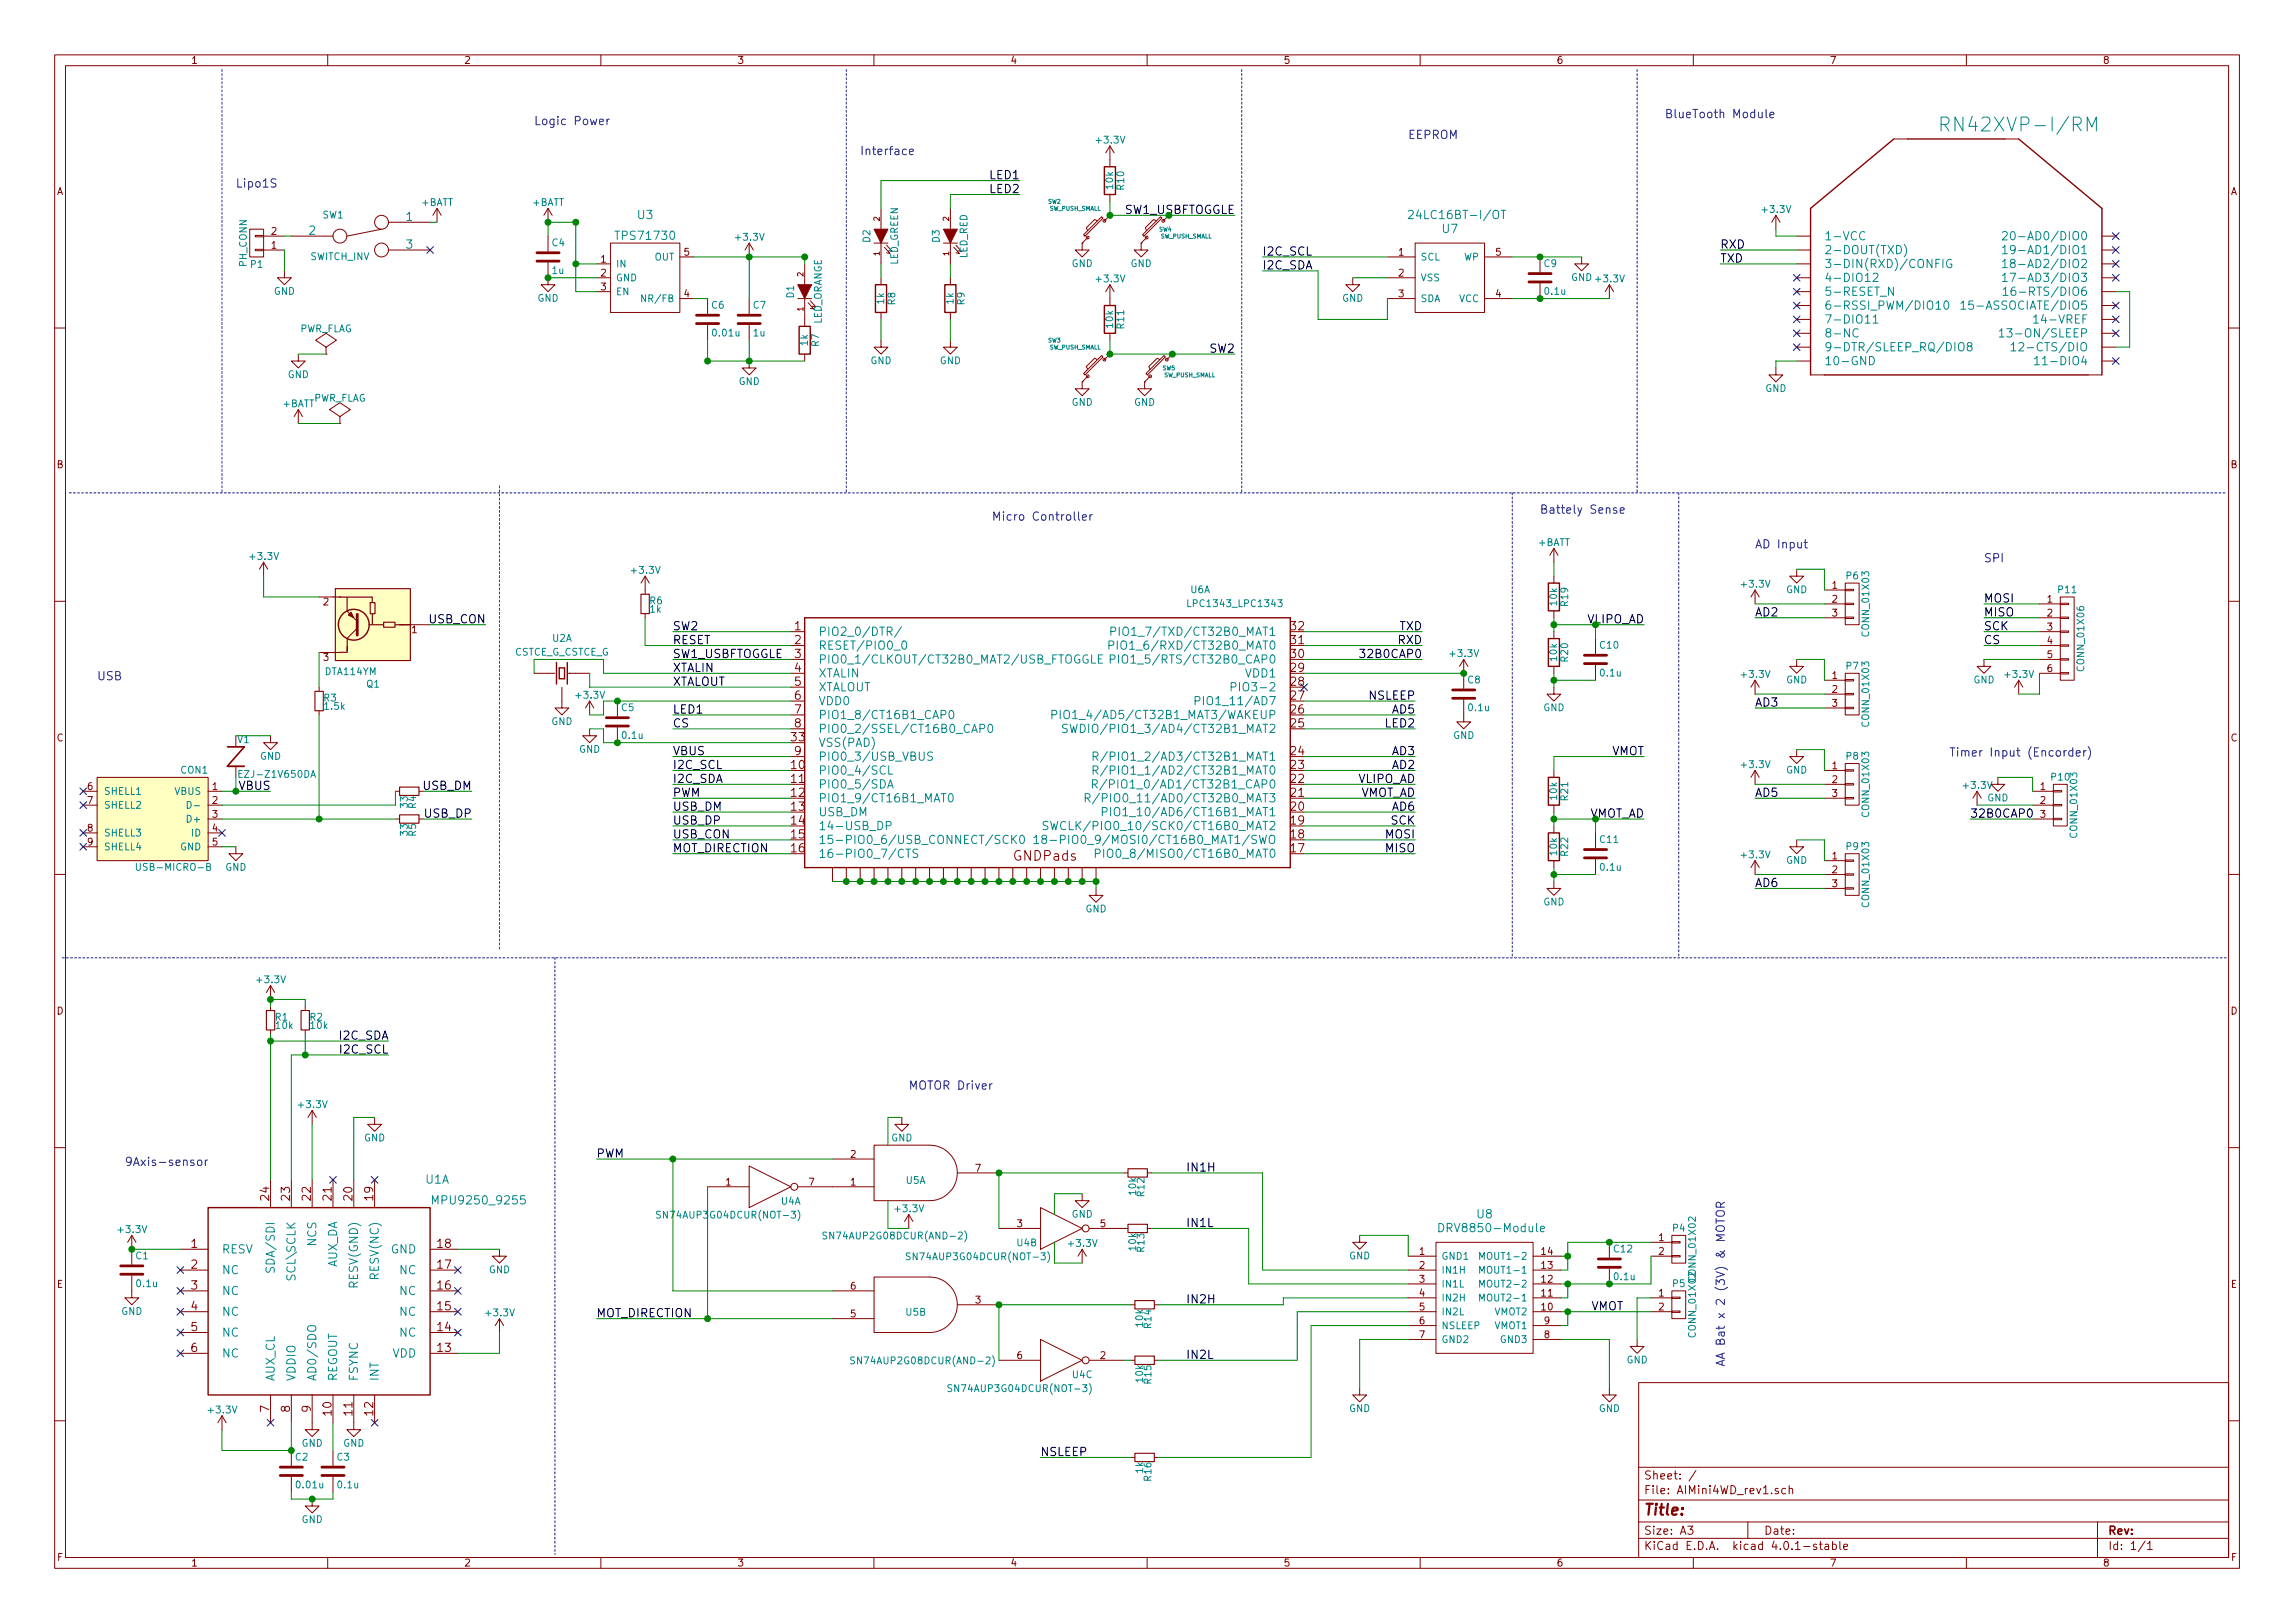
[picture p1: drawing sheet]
<svg xmlns="http://www.w3.org/2000/svg" width="420mm" height="297mm" viewBox="0 0 420 297" stroke-linecap="round" stroke-linejoin="round" font-family="sans-serif">
<defs><g id="words">
<text font-size="3.5" fill="#008484" x="357.2" y="24.1">RN42XVP-I/RM</text>
<text font-size="2.8" fill="#840000" x="301" y="277.3">Title:</text>
<text font-size="2.5" fill="#840000" x="185.6" y="157.5">GNDPads</text>
<g font-size="2.1" fill="#0000c2">
<text x="97.8" y="22.9">Logic Power</text>
<text x="304.8" y="21.6">BlueTooth Module</text>
<text x="157.5" y="28.4">Interface</text>
<text x="257.8" y="25.4">EEPROM</text>
<text x="43.2" y="34.3">Lipo1S</text>
<text x="181.6" y="95.3">Micro Controller</text>
<text x="281.9" y="94">Battely Sense</text>
<text x="321.3" y="100.4">AD Input</text>
<text x="363.2" y="102.9">SPI</text>
<text x="17.8" y="124.5">USB</text>
<text x="356.9" y="138.5">Timer Input (Encorder)</text>
<text x="166.4" y="199.4">MOTOR Driver</text>
<text x="22.9" y="213.4">9Axis-sensor</text>
<text x="315.8" y="245.6" transform="rotate(-90 315.8 245.6)">AA Bat x 2 (3V) &amp; MOTOR</text>
</g>
<g font-size="2.1">
<text x="181.3" y="32.8">LED1</text>
<text x="181.3" y="35.3">LED2</text>
<text x="231.1" y="46.8">I2C_SCL</text>
<text x="315" y="45.5">RXD</text>
<text x="231.1" y="49.3">I2C_SDA</text>
<text x="315" y="48">TXD</text>
<text x="221.5" y="64.6">SW2</text>
<text x="321.3" y="112.8">AD2</text>
<text x="363.2" y="112.8">MISO</text>
<text x="363.2" y="110.3">MOSI</text>
<text x="78.5" y="114.1">USB_CON</text>
<text x="123.2" y="117.9">RESET</text>
<text x="123.2" y="115.4">SW2</text>
<text x="255.9" y="117.9">RXD</text>
<text x="256.1" y="115.4">TXD</text>
<text x="363.2" y="117.9">CS</text>
<text x="363.2" y="115.4">SCK</text>
<text x="123.2" y="123">XTALIN</text>
<text x="123.2" y="125.5">XTALOUT</text>
<text x="123.2" y="120.4">SW1_USBFTOGGLE</text>
<text x="249.6" y="120.4">32B0CAP0</text>
<text x="123.2" y="130.6">LED1</text>
<text x="250.6" y="128.1">NSLEEP</text>
<text x="254.8" y="130.6">AD5</text>
<text x="321.3" y="129.3">AD3</text>
<text x="123.2" y="133.1">CS</text>
<text x="253.6" y="133.1">LED2</text>
<text x="123.2" y="138.2">VBUS</text>
<text x="123.2" y="140.8">I2C_SCL</text>
<text x="123.2" y="143.3">I2C_SDA</text>
<text x="248.5" y="143.3">VLIPO_AD</text>
<text x="254.8" y="138.2">AD3</text>
<text x="254.8" y="140.8">AD2</text>
<text x="294.9" y="138.2">VMOT</text>
<text x="77.4" y="144.6">USB_DM</text>
<text x="77.7" y="149.6">USB_DP</text>
<text x="123.2" y="148.4">USB_DM</text>
<text x="123.2" y="145.8">PWM</text>
<text x="248.7" y="145.8">VMOT_AD</text>
<text x="254.8" y="148.4">AD6</text>
<text x="321.3" y="145.8">AD5</text>
<text x="360.7" y="149.6">32B0CAP0</text>
<text x="123.2" y="150.9">USB_DP</text>
<text x="123.2" y="153.5">USB_CON</text>
<text x="123.2" y="156">MOT_DIRECTION</text>
<text x="253.6" y="153.5">MOSI</text>
<text x="253.6" y="156">MISO</text>
<text x="254.6" y="150.9">SCK</text>
<text x="321.3" y="162.3">AD6</text>
<text x="62.2" y="190.3">I2C_SDA</text>
<text x="62.4" y="192.8">I2C_SCL</text>
<text x="109.2" y="211.9">PWM</text>
<text x="217.2" y="214.4">IN1H</text>
<text x="217.2" y="224.6">IN1L</text>
<text x="217.2" y="238.5">IN2H</text>
<text x="291.1" y="239.8">VMOT</text>
<text x="109.2" y="241.1">MOT_DIRECTION</text>
<text x="217.2" y="248.7">IN2L</text>
<text x="190.5" y="266.5">NSLEEP</text>
</g>
<g font-size="2.1" fill="#008484">
<text x="74.3" y="40.4">1</text>
<text x="116.8" y="40.1">U3</text>
<text x="259.1" y="40.1">24LC16BT-I/OT</text>
<text x="56.6" y="43">2</text>
<text x="74.3" y="45.5">3</text>
<text x="113.1" y="43.9">TPS71730</text>
<text x="264.1" y="42.6">U7</text>
<text x="334" y="44">1-VCC</text>
<text x="334" y="46.5">2-DOUT(TXD)</text>
<text x="369.4" y="44">20-AD0/DIO0</text>
<text x="369.4" y="46.5">19-AD1/DIO1</text>
<text x="334" y="49.1">3-DIN(RXD)/CONFIG</text>
<text x="334" y="51.6">4-DIO12</text>
<text x="369.4" y="51.6">17-AD3/DIO3</text>
<text x="369.4" y="49.1">18-AD2/DIO2</text>
<text x="334" y="54.1">5-RESET_N</text>
<text x="334" y="56.7">6-RSSI_PWM/DIO10</text>
<text x="334" y="59.2">7-DIO11</text>
<text x="361.3" y="56.7">15-ASSOCIATE/DIO5</text>
<text x="369.4" y="54.1">16-RTS/DIO6</text>
<text x="373.5" y="59.2">14-VREF</text>
<text x="334" y="61.8">8-NC</text>
<text x="334" y="64.3">9-DTR/SLEEP_RQ/DIO8</text>
<text x="368.5" y="61.8">13-ON/SLEEP</text>
<text x="370.6" y="64.3">12-CTS/DIO</text>
<text x="334" y="66.8">10-GND</text>
<text x="374.2" y="66.8">11-DIO4</text>
<text x="149.9" y="116.4">PIO2_0/DTR/</text>
<text x="149.9" y="118.9">RESET/PIO0_0</text>
<text x="206" y="118.9">PIO1_6/RXD/CT32B0_MAT0</text>
<text x="206.2" y="116.4">PIO1_7/TXD/CT32B0_MAT1</text>
<text x="149.9" y="121.4">PIO0_1/CLKOUT/CT32B0_MAT2/USB_FTOGGLE</text>
<text x="149.9" y="124">XTALIN</text>
<text x="206.3" y="121.4">PIO1_5/RTS/CT32B0_CAP0</text>
<text x="228" y="124">VDD1</text>
<text x="149.9" y="126.5">XTALOUT</text>
<text x="149.9" y="129.1">VDD0</text>
<text x="149.9" y="131.6">PIO1_8/CT16B1_CAP0</text>
<text x="196.2" y="131.6">PIO1_4/AD5/CT32B1_MAT3/WAKEUP</text>
<text x="220.5" y="129.1">PIO1_11/AD7</text>
<text x="226.9" y="126.5">PIO3-2</text>
<text x="149.9" y="134.1">PIO0_2/SSEL/CT16B0_CAP0</text>
<text x="149.9" y="136.7">VSS(PAD)</text>
<text x="198.4" y="134.1">SWDIO/PIO1_3/AD4/CT32B1_MAT2</text>
<text x="149.9" y="139.2">PIO0_3/USB_VBUS</text>
<text x="149.9" y="141.8">PIO0_4/SCL</text>
<text x="204.1" y="141.8">R/PIO1_1/AD2/CT32B1_MAT0</text>
<text x="204.1" y="139.2">R/PIO1_2/AD3/CT32B1_MAT1</text>
<text x="149.9" y="144.3">PIO0_5/SDA</text>
<text x="149.9" y="146.8">PIO1_9/CT16B1_MAT0</text>
<text x="149.9" y="149.4">USB_DM</text>
<text x="202.9" y="146.8">R/PIO0_11/AD0/CT32B0_MAT3</text>
<text x="204.2" y="144.3">R/PIO1_0/AD1/CT32B1_CAP0</text>
<text x="205" y="149.4">PIO1_10/AD6/CT16B1_MAT1</text>
<text x="149.9" y="151.9">14-USB_DP</text>
<text x="149.9" y="154.5">15-PIO0_6/USB_CONNECT/SCK0</text>
<text x="195.1" y="154.5">18-PIO0_9/MOSI0/CT16B0_MAT1/SWO</text>
<text x="195.2" y="151.9">SWCLK/PIO0_10/SCK0/CT16B0_MAT2</text>
<text x="149.9" y="157">16-PIO0_7/CTS</text>
<text x="203.8" y="157">PIO0_8/MISO0/CT16B0_MAT0</text>
<text x="77.9" y="216.6">U1A</text>
<text x="80" y="220.4">MPU9250_9255</text>
<text x="264.4" y="225.5">DRV8850-Module</text>
<text x="270.4" y="223">U8</text>
<text x="40.6" y="229.4">RESV</text>
<text x="40.6" y="233.2">NC</text>
<text x="50.3" y="232.2" transform="rotate(-90 50.3 232.2)">SDA/SDI</text>
<text x="57.9" y="228" transform="rotate(-90 57.9 228)">NCS</text>
<text x="61.7" y="232.3" transform="rotate(-90 61.7 232.3)">AUX_DA</text>
<text x="69.3" y="233.8" transform="rotate(-90 69.3 233.8)">RESV(NC)</text>
<text x="71.5" y="229.4">GND</text>
<text x="73.1" y="233.2">NC</text>
<text x="40.6" y="237">NC</text>
<text x="54.1" y="234.2" transform="rotate(-90 54.1 234.2)">SCL\SCLK</text>
<text x="65.5" y="235.5" transform="rotate(-90 65.5 235.5)">RESV(GND)</text>
<text x="73.1" y="237">NC</text>
<text x="40.6" y="240.8">NC</text>
<text x="40.6" y="244.6">NC</text>
<text x="73.1" y="244.6">NC</text>
<text x="73.1" y="240.8">NC</text>
<text x="40.6" y="248.4">NC</text>
<text x="71.7" y="248.4">VDD</text>
<text x="50.3" y="252.8" transform="rotate(-90 50.3 252.8)">AUX_CL</text>
<text x="54.1" y="252.8" transform="rotate(-90 54.1 252.8)">VDDIO</text>
<text x="57.9" y="252.8" transform="rotate(-90 57.9 252.8)">AD0/SDO</text>
<text x="61.7" y="252.8" transform="rotate(-90 61.7 252.8)">REGOUT</text>
<text x="65.5" y="252.8" transform="rotate(-90 65.5 252.8)">FSYNC</text>
<text x="69.3" y="252.8" transform="rotate(-90 69.3 252.8)">INT</text>
</g>
<g font-size="2.1" fill="#008400">
<text x="205.5" y="39.2">SW1_USBFTOGGLE</text>
<text x="290.4" y="114.1">VLIPO_AD</text>
<text x="43.6" y="144.6">VBUS</text>
<text x="290.6" y="149.6">VMOT_AD</text>
</g>
<g font-size="2.1" fill="#840000">
<text x="145.5" y="115.4">1</text>
<text x="145.5" y="117.9">2</text>
<text x="236.3" y="117.9">31</text>
<text x="236.3" y="115.4">32</text>
<text x="145.5" y="120.4">3</text>
<text x="145.5" y="123">4</text>
<text x="145.5" y="125.5">5</text>
<text x="236.3" y="120.4">30</text>
<text x="236.3" y="125.5">28</text>
<text x="236.3" y="123">29</text>
<text x="145.5" y="128.1">6</text>
<text x="145.5" y="130.6">7</text>
<text x="236.3" y="130.6">26</text>
<text x="236.3" y="128.1">27</text>
<text x="144.9" y="135.7">33</text>
<text x="145.5" y="133.1">8</text>
<text x="236.3" y="133.1">25</text>
<text x="144.9" y="140.8">10</text>
<text x="144.9" y="143.3">11</text>
<text x="145.5" y="138.2">9</text>
<text x="236.3" y="143.3">22</text>
<text x="236.3" y="140.8">23</text>
<text x="236.3" y="138.2">24</text>
<text x="144.9" y="145.8">12</text>
<text x="144.9" y="148.4">13</text>
<text x="236.3" y="148.4">20</text>
<text x="236.3" y="145.8">21</text>
<text x="144.9" y="150.9">14</text>
<text x="144.9" y="153.5">15</text>
<text x="144.9" y="156">16</text>
<text x="236.3" y="156">17</text>
<text x="236.3" y="153.5">18</text>
<text x="236.3" y="150.9">19</text>
<text x="49.3" y="219.6" transform="rotate(-90 49.3 219.6)">24</text>
<text x="53.1" y="219.6" transform="rotate(-90 53.1 219.6)">23</text>
<text x="56.9" y="219.6" transform="rotate(-90 56.9 219.6)">22</text>
<text x="60.7" y="219.6" transform="rotate(-90 60.7 219.6)">21</text>
<text x="64.5" y="219.6" transform="rotate(-90 64.5 219.6)">20</text>
<text x="68.3" y="219.6" transform="rotate(-90 68.3 219.6)">19</text>
<text x="35" y="228.4">1</text>
<text x="35" y="232.2">2</text>
<text x="80.1" y="232.2">17</text>
<text x="80.1" y="228.4">18</text>
<text x="35" y="236">3</text>
<text x="35" y="239.8">4</text>
<text x="80.1" y="239.8">15</text>
<text x="80.1" y="236">16</text>
<text x="35" y="243.6">5</text>
<text x="80.1" y="243.6">14</text>
<text x="35" y="247.4">6</text>
<text x="80.1" y="247.4">13</text>
<text x="49.3" y="258.4" transform="rotate(-90 49.3 258.4)">7</text>
<text x="53.1" y="258.4" transform="rotate(-90 53.1 258.4)">8</text>
<text x="56.9" y="258.4" transform="rotate(-90 56.9 258.4)">9</text>
<text x="60.7" y="259" transform="rotate(-90 60.7 259)">10</text>
<text x="64.5" y="259" transform="rotate(-90 64.5 259)">11</text>
<text x="68.3" y="259" transform="rotate(-90 68.3 259)">12</text>
<text x="301" y="273.5">File: AIMini4WD_rev1.sch</text>
<text x="301" y="270.8">Sheet: /</text>
<text x="301" y="280.9">Size: A3</text>
<text x="323" y="280.9">Date:</text>
<text x="386" y="280.9">Rev:</text>
<text x="301" y="283.7">KiCad E.D.A. kicad 4.0.1-stable</text>
<text x="386" y="283.7">Id: 1/1</text>
</g>
<g font-size="1.8" fill="#840000">
<text x="35" y="11.7">1</text>
<text x="85" y="11.7">2</text>
<text x="135" y="11.7">3</text>
<text x="185" y="11.7">4</text>
<text x="235" y="11.7">5</text>
<text x="285" y="11.7">6</text>
<text x="335" y="11.7">7</text>
<text x="385" y="11.7">8</text>
<text x="10.4" y="35.7">A</text>
<text x="408.4" y="35.7">A</text>
<text x="49.7" y="45.5">1</text>
<text x="49.7" y="43">2</text>
<text x="125.2" y="46.8">5</text>
<text x="256.1" y="46.8">1</text>
<text x="273.8" y="46.8">5</text>
<text x="110" y="48">1</text>
<text x="110" y="50.6">2</text>
<text x="110" y="53.1">3</text>
<text x="256.1" y="50.6">2</text>
<text x="125.2" y="54.4">4</text>
<text x="256.1" y="54.4">3</text>
<text x="273.8" y="54.4">4</text>
<text x="10.4" y="85.7">B</text>
<text x="408.4" y="85.7">B</text>
<text x="335.4" y="107.7">1</text>
<text x="59.2" y="110.8">2</text>
<text x="335.4" y="110.3">2</text>
<text x="335.4" y="112.8">3</text>
<text x="374.8" y="110.3">1</text>
<text x="374.8" y="112.8">2</text>
<text x="75.4" y="115.9">1</text>
<text x="374.8" y="115.4">3</text>
<text x="374.8" y="117.9">4</text>
<text x="59.2" y="120.9">3</text>
<text x="335.4" y="124.2">1</text>
<text x="374.8" y="120.4">5</text>
<text x="374.8" y="123">6</text>
<text x="335.4" y="126.8">2</text>
<text x="335.4" y="129.3">3</text>
<text x="10.4" y="135.7">C</text>
<text x="408.4" y="135.7">C</text>
<text x="335.4" y="140.8">1</text>
<text x="335.4" y="143.3">2</text>
<text x="16" y="144.6">6</text>
<text x="16" y="147.1">7</text>
<text x="38.9" y="144.6">1</text>
<text x="38.9" y="147.1">2</text>
<text x="38.9" y="149.6">3</text>
<text x="335.4" y="145.8">3</text>
<text x="373.5" y="144.6">1</text>
<text x="373.5" y="147.1">2</text>
<text x="373.5" y="149.6">3</text>
<text x="16" y="152.2">8</text>
<text x="16" y="154.7">9</text>
<text x="38.9" y="152.2">4</text>
<text x="38.9" y="154.7">5</text>
<text x="335.4" y="157.3">1</text>
<text x="335.4" y="159.8">2</text>
<text x="335.4" y="162.3">3</text>
<text x="10.4" y="185.7">D</text>
<text x="408.4" y="185.7">D</text>
<text x="155.7" y="211.9">2</text>
<text x="178.6" y="214.4">7</text>
<text x="132.9" y="217">1</text>
<text x="148.1" y="217">7</text>
<text x="155.7" y="217">1</text>
<text x="186.2" y="224.6">3</text>
<text x="201.4" y="224.6">5</text>
<text x="303.7" y="227.1">1</text>
<text x="259.9" y="229.7">1</text>
<text x="259.9" y="232.2">2</text>
<text x="282.2" y="232.2">13</text>
<text x="282.2" y="229.7">14</text>
<text x="303.7" y="229.7">2</text>
<text x="10.4" y="235.7">E</text>
<text x="155.7" y="236">6</text>
<text x="178.6" y="238.5">3</text>
<text x="259.9" y="234.7">3</text>
<text x="259.9" y="237.3">4</text>
<text x="259.9" y="239.8">5</text>
<text x="282.2" y="239.8">10</text>
<text x="282.2" y="237.3">11</text>
<text x="282.2" y="234.7">12</text>
<text x="303.7" y="237.3">1</text>
<text x="303.7" y="239.8">2</text>
<text x="408.4" y="235.7">E</text>
<text x="155.7" y="241.1">5</text>
<text x="259.9" y="242.4">6</text>
<text x="259.9" y="244.9">7</text>
<text x="282.7" y="244.9">8</text>
<text x="282.7" y="242.4">9</text>
<text x="186.2" y="248.7">6</text>
<text x="201.4" y="248.7">2</text>
<text x="10.5" y="285.7">F</text>
<text x="35" y="286.7">1</text>
<text x="85" y="286.7">2</text>
<text x="135" y="286.7">3</text>
<text x="185" y="286.7">4</text>
<text x="235" y="286.7">5</text>
<text x="285" y="286.7">6</text>
<text x="335" y="286.7">7</text>
<text x="385" y="286.7">8</text>
<text x="408.5" y="285.7">F</text>
</g>
<g font-size="1.8" fill="#008484">
<text x="200.9" y="26.2">+3.3V</text>
<text x="203.8" y="34.5" transform="rotate(-90 203.8 34.5)">10k</text>
<text x="205.8" y="34.7" transform="rotate(-90 205.8 34.7)">R10</text>
<text x="59.1" y="40">SW1</text>
<text x="77.1" y="37.7">+BATT</text>
<text x="97.5" y="37.7">+BATT</text>
<text x="322.8" y="38.9">+3.3V</text>
<text x="56.8" y="47.6">SWITCH_INV</text>
<text x="101.1" y="45">C4</text>
<text x="119.7" y="47.7">OUT</text>
<text x="134.8" y="44">+3.3V</text>
<text x="159.3" y="44.3" transform="rotate(-90 159.3 44.3)">D2</text>
<text x="172" y="44.3" transform="rotate(-90 172 44.3)">D3</text>
<text x="177.1" y="47.3" transform="rotate(-90 177.1 47.3)">LED_RED</text>
<text x="260.1" y="47.7">SCL</text>
<text x="267.9" y="47.7">WP</text>
<text x="45.2" y="48.8" transform="rotate(-90 45.2 48.8)">PH_CONN</text>
<text x="45.9" y="49">P1</text>
<text x="50.1" y="53.9">GND</text>
<text x="101.1" y="50.1">1u</text>
<text x="112.8" y="48.9">IN</text>
<text x="112.8" y="51.5">GND</text>
<text x="164.4" y="48.6" transform="rotate(-90 164.4 48.6)">LED_GREEN</text>
<text x="196.2" y="48.9">GND</text>
<text x="200.9" y="51.6">+3.3V</text>
<text x="207" y="48.9">GND</text>
<text x="260.1" y="51.5">VSS</text>
<text x="282.7" y="48.9">C9</text>
<text x="282.9" y="53.9">0.1u</text>
<text x="287.6" y="51.4">GND +3.3V</text>
<text x="98.4" y="55.2">GND</text>
<text x="112.8" y="54">EN</text>
<text x="118" y="55.3">NR/FB</text>
<text x="130.3" y="56.5">C6</text>
<text x="137.9" y="56.5">C7</text>
<text x="145.3" y="54.5" transform="rotate(-90 145.3 54.5)">D1</text>
<text x="150.4" y="59.5" transform="rotate(-90 150.4 59.5)">LED_ORANGE</text>
<text x="161.8" y="55.6" transform="rotate(-90 161.8 55.6)">1k</text>
<text x="163.9" y="55.8" transform="rotate(-90 163.9 55.8)">R8</text>
<text x="174.5" y="55.6" transform="rotate(-90 174.5 55.6)">1k</text>
<text x="176.6" y="55.8" transform="rotate(-90 176.6 55.8)">R9</text>
<text x="203.8" y="59.9" transform="rotate(-90 203.8 59.9)">10k</text>
<text x="245.7" y="55.2">GND</text>
<text x="260.1" y="55.3">SDA</text>
<text x="267" y="55.3">VCC</text>
<text x="54.7" y="60.8">PWR_FLAG</text>
<text x="130.6" y="61.6">0.01u</text>
<text x="137.9" y="61.6">1u</text>
<text x="147.9" y="63.2" transform="rotate(-90 147.9 63.2)">1k</text>
<text x="149.9" y="63.4" transform="rotate(-90 149.9 63.4)">R7</text>
<text x="205.8" y="60.1" transform="rotate(-90 205.8 60.1)">R11</text>
<text x="52.7" y="69.2">GND</text>
<text x="135.2" y="70.4">GND</text>
<text x="159.3" y="66.6">GND</text>
<text x="172" y="66.6">GND</text>
<text x="323.2" y="71.7">GND</text>
<text x="51.7" y="74.5">+BATT</text>
<text x="57.3" y="73.5">PWR_FLAG</text>
<text x="196.2" y="74.3">GND</text>
<text x="207.6" y="74.3">GND</text>
<text x="281.6" y="99.9">+BATT</text>
<text x="45.9" y="102.4">+3.3V</text>
<text x="115.8" y="105">+3.3V</text>
<text x="319" y="107.5">+3.3V</text>
<text x="338" y="106">P6</text>
<text x="119" y="110.6">R6</text>
<text x="119" y="112.1">1k</text>
<text x="218" y="108.5">U6A</text>
<text x="218.1" y="111.1">LPC1343_LPC1343</text>
<text x="285" y="110.7" transform="rotate(-90 285 110.7)">10k</text>
<text x="287.1" y="110.9" transform="rotate(-90 287.1 110.9)">R19</text>
<text x="327" y="108.5">GND</text>
<text x="376.9" y="108.5">P11</text>
<text x="94" y="120">CSTCE_G_CSTCE_G</text>
<text x="101.1" y="117.4">U2A</text>
<text x="293" y="118.7">C10</text>
<text x="342.2" y="116.2" transform="rotate(-90 342.2 116.2)">CONN_01X03</text>
<text x="59.6" y="123.5">DTA114YM</text>
<text x="67.1" y="125.8">Q1</text>
<text x="265.6" y="120.2">+3.3V</text>
<text x="268.7" y="125.1">C8</text>
<text x="285" y="120.9" transform="rotate(-90 285 120.9)">10k</text>
<text x="287.1" y="121" transform="rotate(-90 287.1 121)">R20</text>
<text x="293.1" y="123.8">0.1u</text>
<text x="319" y="124">+3.3V</text>
<text x="327" y="125.1">GND</text>
<text x="338" y="122.5">P7</text>
<text x="361.3" y="125.1">GND</text>
<text x="367.2" y="124">+3.3V</text>
<text x="381.6" y="122.5" transform="rotate(-90 381.6 122.5)">CONN_01X06</text>
<text x="59.3" y="128.4">R3</text>
<text x="59.5" y="129.9">1.5k</text>
<text x="105.6" y="127.8">+3.3V</text>
<text x="113.8" y="130.1">C5</text>
<text x="268.9" y="130.1">0.1u</text>
<text x="282.5" y="130.1">GND</text>
<text x="43.5" y="136">V1</text>
<text x="100.9" y="132.7">GND</text>
<text x="106" y="137.8">GND</text>
<text x="114" y="135.2">0.1u</text>
<text x="266" y="135.2">GND</text>
<text x="342.2" y="132.7" transform="rotate(-90 342.2 132.7)">CONN_01X03</text>
<text x="33.1" y="141.6">CON1</text>
<text x="44.4" y="142.3">EZJ-Z1V650DA</text>
<text x="47.6" y="139">GND</text>
<text x="319" y="140.5">+3.3V</text>
<text x="327" y="141.6">GND</text>
<text x="338" y="139">P8</text>
<text x="375.6" y="142.8">P10</text>
<text x="19" y="145.5">SHELL1</text>
<text x="19" y="148">SHELL2</text>
<text x="31.9" y="145.5">VBUS</text>
<text x="74.6" y="147.8" transform="rotate(-90 74.6 147.8)">33</text>
<text x="76.1" y="147.9" transform="rotate(-90 76.1 147.9)">R4</text>
<text x="285" y="146.3" transform="rotate(-90 285 146.3)">10k</text>
<text x="287.1" y="146.4" transform="rotate(-90 287.1 146.4)">R21</text>
<text x="342.2" y="149.2" transform="rotate(-90 342.2 149.2)">CONN_01X03</text>
<text x="359.6" y="144.4">+3.3V</text>
<text x="363.8" y="146.6">GND</text>
<text x="19" y="153.1">SHELL3</text>
<text x="19" y="155.6">SHELL4</text>
<text x="32.9" y="155.6">GND</text>
<text x="34.5" y="150.5">D+</text>
<text x="35.1" y="153.1">ID</text>
<text x="74.6" y="152.8" transform="rotate(-90 74.6 152.8)">33</text>
<text x="76.1" y="153" transform="rotate(-90 76.1 153)">R5</text>
<text x="293" y="154.3">C11</text>
<text x="338" y="155.5">P9</text>
<text x="380.3" y="153" transform="rotate(-90 380.3 153)">CONN_01X03</text>
<text x="25.7" y="159.3">USB-MICRO-B</text>
<text x="41.2" y="159.3">GND</text>
<text x="285" y="156.4" transform="rotate(-90 285 156.4)">10k</text>
<text x="287.1" y="156.6" transform="rotate(-90 287.1 156.6)">R22</text>
<text x="293.1" y="159.3">0.1u</text>
<text x="319" y="157.1">+3.3V</text>
<text x="327" y="158.1">GND</text>
<text x="198.7" y="167">GND</text>
<text x="282.5" y="165.7">GND</text>
<text x="342.2" y="165.7" transform="rotate(-90 342.2 165.7)">CONN_01X03</text>
<text x="47.2" y="179.9">+3.3V</text>
<text x="50.4" y="186.8">R1</text>
<text x="50.5" y="188.3">10k</text>
<text x="56.8" y="186.8">R2</text>
<text x="56.9" y="188.3">10k</text>
<text x="54.8" y="202.8">+3.3V</text>
<text x="66.6" y="208.9">GND</text>
<text x="163.1" y="208.9">GND</text>
<text x="143" y="220.5">U4A</text>
<text x="164" y="221.8">+3.3V</text>
<text x="165.9" y="216.6">U5A</text>
<text x="208" y="218.6" transform="rotate(-90 208 218.6)">10k</text>
<text x="209.5" y="218.9" transform="rotate(-90 209.5 218.9)">R12</text>
<text x="21.8" y="225.6">+3.3V</text>
<text x="121.3" y="223">SN74AUP3G04DCUR(NOT-3)</text>
<text x="151.7" y="226.8">SN74AUP2G08DCUR(AND-2)</text>
<text x="196.2" y="222.8">GND</text>
<text x="306.3" y="225.4">P4</text>
<text x="24.9" y="230.5">C1</text>
<text x="89.5" y="233">GND</text>
<text x="167" y="230.6">SN74AUP3G04DCUR(NOT-3)</text>
<text x="186.2" y="228.1">U4B</text>
<text x="195.8" y="228.2">+3.3V</text>
<text x="208" y="228.8" transform="rotate(-90 208 228.8)">10k</text>
<text x="209.5" y="229.1" transform="rotate(-90 209.5 229.1)">R13</text>
<text x="247" y="230.5">GND</text>
<text x="263.9" y="230.5">GND1</text>
<text x="263.9" y="233.1">IN1H</text>
<text x="271.9" y="233.1">MOUT1-1</text>
<text x="271.9" y="230.5">MOUT1-2</text>
<text x="295.5" y="229.2">C12</text>
<text x="25.1" y="235.5">0.1u</text>
<text x="263.9" y="235.6">IN1L</text>
<text x="263.9" y="238.2">IN2H</text>
<text x="271.9" y="238.2">MOUT2-1</text>
<text x="271.9" y="235.6">MOUT2-2</text>
<text x="295.6" y="234.3">0.1u</text>
<text x="306.3" y="235.5">P5</text>
<text x="310.4" y="234.3" transform="rotate(-90 310.4 234.3)">CONN_01X02</text>
<text x="22.2" y="240.6">GND</text>
<text x="89.1" y="240.9">+3.3V</text>
<text x="165.9" y="240.8">U5B</text>
<text x="209.2" y="242.8" transform="rotate(-90 209.2 242.8)">10k</text>
<text x="210.8" y="243" transform="rotate(-90 210.8 243)">R14</text>
<text x="263.9" y="240.7">IN2L</text>
<text x="263.9" y="243.2">NSLEEP</text>
<text x="263.9" y="245.8">GND2</text>
<text x="273.6" y="243.2">VMOT1</text>
<text x="273.6" y="240.7">VMOT2</text>
<text x="274.8" y="245.8">GND3</text>
<text x="156.8" y="249.7">SN74AUP2G08DCUR(AND-2)</text>
<text x="297.8" y="249.5">GND</text>
<text x="174.6" y="254.7">SN74AUP3G04DCUR(NOT-3)</text>
<text x="196.4" y="252.2">U4C</text>
<text x="209.2" y="252.9" transform="rotate(-90 209.2 252.9)">10k</text>
<text x="210.8" y="253.2" transform="rotate(-90 210.8 253.2)">R15</text>
<text x="38.3" y="258.7">+3.3V</text>
<text x="247" y="258.4">GND</text>
<text x="292.7" y="258.4">GND</text>
<text x="54.1" y="267.3">C2</text>
<text x="55.2" y="264.8">GND</text>
<text x="61.7" y="267.3">C3</text>
<text x="62.8" y="264.8">GND</text>
<text x="209.2" y="269.6" transform="rotate(-90 209.2 269.6)">1k</text>
<text x="54.4" y="272.4">0.01u</text>
<text x="61.9" y="272.4">0.1u</text>
<text x="210.8" y="271" transform="rotate(-90 210.8 271)">R16</text>
<text x="55.2" y="278.7">GND</text>
</g>
<g font-size="1.4" fill="#840000">
<text x="161" y="40.4" transform="rotate(-90 161 40.4)">2</text>
<text x="173.7" y="40.4" transform="rotate(-90 173.7 40.4)">2</text>
<text x="161" y="46.8" transform="rotate(-90 161 46.8)">1</text>
<text x="173.7" y="46.8" transform="rotate(-90 173.7 46.8)">1</text>
<text x="147.1" y="50.6" transform="rotate(-90 147.1 50.6)">2</text>
<text x="147.1" y="56.9" transform="rotate(-90 147.1 56.9)">1</text>
</g>
<g font-size="1.1" fill="#008484">
<text x="191.9" y="37.3">SW2</text>
<text x="192.1" y="38.5">SW_PUSH_SMALL</text>
<text x="212.2" y="42.4">SW4</text>
<text x="212.4" y="43.6">SW_PUSH_SMALL</text>
<text x="191.9" y="62.7">SW3</text>
<text x="192.1" y="63.9">SW_PUSH_SMALL</text>
<text x="212.9" y="67.8">SW5</text>
<text x="213" y="69">SW_PUSH_SMALL</text>
</g>
</g></defs>
<g fill="none" stroke="#840000" stroke-width=".18">
<path d="M10 10h400v277h-400zM12 12h396v273.1h-396zM60 10v2M110 10v2M160 10v2M210 10v2M260 10v2M310 10v2M360 10v2M80 38.1l-.8 1.3M80 38.1v2.6M80 38.1l.8 1.3"/>
<path d="M100.3 38.1l-.7 1.3M100.3 38.1v2.6M100.3 38.1l.8 1.3M161.3 38.1v3.8M174 38.1v3.8M203.2 39.4l-1 1M203.2 39.4h.1M203.2 26.7v3.8M203.2 35.6v1.3M203.2 26.7l-.8 1.3M203.2 26.7l.8 1.3M214 39.4l-1 1"/>
<path d="M325.1 39.4l-.7 1.3M325.1 39.4v2.5M325.1 39.4l.8 1.3M346.7 25.4h2.5M367 25.4h2.6M45.7 41.9h2.6v5.1h-2.6zM46.7 43.1h1.6v.2h-1.6zM46.7 45.6h1.6v.3h-1.6zM48.3 45.8h3.8M48.3 43.2h3.8M52.1 49.6v1.2h1.2l-1.2 1.3-1.3-1.3h1.3M53.3 43.2h7.7"/>
<path d="M69.8 41.9l-6.3 1.3M71.1 45.8h7.6M71.1 40.7h7.6M100.3 48v4.1h1.3l-1.3 1.3-1.2-1.3h1.2M100.3 43.2v2.8M109.2 48.3h2.6M109.2 50.8h2.6M109.2 53.4h2.6M111.8 44.5h12.7v12.7h-12.7zM124.5 54.6h2.5M124.5 47h2.5M129.5 54.6v2.8"/>
<path d="M129.5 59.5v2.8M137.2 44.5v2.5M137.2 54.6v2.8M137.2 59.5v2.8M137.2 44.5l-.8 1.3M137.2 44.5l.7 1.3M146 54.6h2.6M147.3 48.3v3.8M147.3 54.6v5.1M148 55.4l1 1.2-.7-.2M148.3 55l1.1 1.2-.7-.2M160 44.5h2.6"/>
<path d="M161.3 44.5v3.8M161.3 50.8v1.3M161.3 57.2v1.3M161.9 45.2l1 1.2-.6-.1M162.3 44.9l1 1.1-.6-.1M172.7 44.5h2.6M174 44.5v3.8M174 50.8v1.3M174 57.2v1.3M174.6 45.2l1 1.2-.6-.1M175 44.9l1 1.1-.6-.1M198.1 44.5h.1"/>
<path d="M198.1 44.5v1.3h1.3l-1.3 1.2-1.3-1.2h1.3M198.4 43l3.3-3.3 .2 .2-3.3 3.3zM199.1 43.5l-1 1M200.9 40.4l-.5-.2-1.5 1.5 .2 .5M203.2 52.1v3.8M203.2 52.1l-.8 1.3M203.2 52.1l.8 1.3M208.9 44.5h.1M208.9 44.5v1.3h1.3l-1.3 1.2-1.3-1.2h1.3M209.2 43l3.3-3.3 .2 .2-3.3 3.3zM209.9 43.5l-1 1M211.7 40.4l-.5-.2-1.5 1.5 .2 .5"/>
<path d="M247.6 50.8v1.3h1.3l-1.3 1.3-1.2-1.3h1.2M254 50.8h5.1M254 54.6h5.1M254 47h5.1M259.1 44.5h12.7v12.7h-12.7zM271.8 54.6h5.1M271.8 47h5.1M281.9 47v2.8M281.9 51.9v2.7M289.6 47v1.3h1.2l-1.2 1.3-1.3-1.3h1.3M294.6 52.1l-.7 1.3M294.6 52.1v2.5"/>
<path d="M294.6 52.1l.8 1.3M328.9 48.3h2.6M328.9 50.8h2.6M328.9 53.4h2.6M328.9 45.8h2.6M328.9 43.2h2.6M328.9 55.9h2.6M328.9 58.5h2.6M384.8 48.3h2.5M384.8 50.8h2.5M384.8 53.4h2.5M384.8 45.8h2.5"/>
<path d="M384.8 43.2h2.5M384.8 55.9h2.5M384.8 58.5h2.5M10 60h2M54.6 64.8v1.3h1.3l-1.3 1.2-1.3-1.2h1.3M54.6 75l-.8 1.2M54.6 75v2.5M54.6 75l.8 1.2M59.7 64.8h.1M59.7 63.5l1.9-1.2-1.9-1.3-1.9 1.3 1.9 1.2v1.3M62.2 77.5h.1M62.2 76.2l1.9-1.2-1.9-1.3-1.9 1.3 1.9 1.2v1.3"/>
<path d="M137.2 66.1v1.2h1.2l-1.2 1.3-1.3-1.3h1.3M147.3 64.8v1.3M161.3 62.3v1.2h1.3l-1.3 1.3-1.3-1.3h1.3M174 62.3v1.2h1.3l-1.3 1.3-1.3-1.3h1.3M198.1 69.9h.1M198.1 69.9v1.3h1.3l-1.3 1.2-1.3-1.2h1.3M198.4 68.4l3.3-3.3 .2 .2-3.3 3.3zM199.1 68.9l-1 1M200.9 65.8l-.5-.2-1.5 1.5 .2 .5M203.2 64.8l-1 1M203.2 64.8h.1M203.2 61v1.3"/>
<path d="M209.5 69.9h.1M209.5 69.9v1.3h1.3l-1.3 1.2-1.2-1.2h1.2M209.8 68.4l3.3-3.3 .3 .2-3.3 3.3zM210.6 68.9l-1.1 1M212.3 65.8l-.5-.2-1.5 1.5 .3 .5M214.6 64.8l-1 1M214.6 64.8h.1M325.1 67.3v1.3h1.3l-1.3 1.3-1.3-1.3h1.3M328.9 61h2.6M328.9 63.5h2.6M328.9 66.1h2.6M331.5 68.6h2.5"/>
<path d="M382.3 68.6h2.5M384.8 61h2.5M384.8 63.5h2.5M384.8 66.1h2.5M408 60h2M10 110h2M48.3 102.9l-.8 1.3M48.3 102.9v2.5M48.3 102.9l.7 1.3M58.4 109.3h2.6M58.4 119.4h2.6M63.5 111.8l1.9 1.9"/>
<path d="M65.4 115l-1.9 1.9M73 114.3h5.7M118.1 105.4l-.8 1.3M118.1 105.4v3.3M118.1 112.3v.8M118.1 105.4l.8 1.3M144.8 115.6h2.5M144.8 118.1h2.5M284.5 100.4v2.5M284.5 105.4v1.3M284.5 111.8v1.3M284.5 115.6v1.3"/>
<path d="M284.5 100.4l-.8 1.2M284.5 100.4l.7 1.2M292.1 116.9v2.8M321.3 108l-.8 1.3M321.3 108v2.5M321.3 108l.8 1.3M328.9 104.2v1.2h1.3l-1.3 1.3-1.2-1.3h1.2M334 110.5h3.8M334 113.1h3.8M334 108h3.8M337.8 112.9h1.5v.3h-1.5zM337.8 110.4h1.5v.3h-1.5z"/>
<path d="M337.8 107.9h1.5v.2h-1.5zM337.8 106.7h2.6v7.6h-2.6zM373.4 115.6h3.8M373.4 118.1h3.8M373.4 110.5h3.8M373.4 113.1h3.8M377.2 118h1.5v.3h-1.5zM377.2 115.5h1.5v.2h-1.5zM377.2 112.9h1.5v.3h-1.5zM377.2 110.4h1.5v.3h-1.5zM377.2 109.3h2.5v15.2h-2.5zM408 110h2"/>
<path d="M49.5 134.7v1.2h1.3l-1.3 1.3-1.2-1.3h1.2M58.4 125.8v.7M58.4 130.1v.7M97.8 123.2h3.8M102.9 125.8v3.8h1.2l-1.2 1.2-1.3-1.2h1.3M104.1 123.2h.1M104.1 123.2h3.8M107.9 133.4v1.3h1.3l-1.3 1.2-1.2-1.2h1.2M107.9 128.3l-.7 1.3M107.9 128.3v2.5M107.9 128.3l.8 1.3M113 128.3v2.8"/>
<path d="M113 133.1v2.8M144.8 123.2h2.5M144.8 120.7h2.5M144.8 125.8h2.5M144.8 128.3h2.5M144.8 130.8h2.5M144.8 133.4h2.5M144.8 138.5h2.5M268 128.1v4h1.2l-1.2 1.3-1.3-1.3h1.3M268 120.7l-.8 1.3M268 120.7v5.3M268 120.7l.7 1.3"/>
<path d="M284.5 125.8v1.2h1.2l-1.2 1.3-1.3-1.3h1.3M284.5 122v1.2M292.1 121.7v2.8M321.3 124.5v2.5M321.3 124.5l-.8 1.3M321.3 124.5l.8 1.3M328.9 120.7v1.3h1.3l-1.3 1.2-1.2-1.2h1.2M328.9 137.2v1.3h1.3l-1.3 1.2-1.2-1.2h1.2M334 124.5h3.8M334 127h3.8M334 129.6h3.8M337.8 129.4h1.5v.3h-1.5z"/>
<path d="M337.8 126.9h1.5v.3h-1.5zM337.8 124.4h1.5v.2h-1.5zM337.8 123.2h2.6v7.6h-2.6zM337.8 139.7h2.6v7.7h-2.6zM363.2 120.7v1.3h1.3l-1.3 1.2-1.3-1.2h1.3M369.6 124.5l-.8 1.3M369.6 124.5v2.5M369.6 124.5l.7 1.3M373.4 123.2h3.8M373.4 120.7h3.8M377.2 123.1h1.5v.3h-1.5zM377.2 120.6h1.5v.2h-1.5z"/>
<path d="M15.2 144.8h2.6M15.2 147.4h2.6M15.2 152.4h2.6M15.2 155h2.6M17.8 142.3h20.3v15.2h-20.3zM38.1 144.8h2.5M38.1 147.4h2.5M38.1 149.9h2.5M38.1 152.4h2.5M38.1 155h2.5M43.2 155v1.2h1.2l-1.2 1.3-1.3-1.3h1.3M43.2 140.2v2.1"/>
<path d="M72.4 144.8h.8M72.4 149.9h.8M76.7 144.8h.8M76.7 149.9h.8M152.4 158.8v2.5M154.9 158.8v2.5M157.5 158.8v2.5M160 158.8v2.5M162.6 158.8v2.5M165.1 158.8v2.5M167.6 158.8v2.5M170.2 158.8v2.5"/>
<path d="M172.7 158.8v2.5M175.3 158.8v2.5M177.8 158.8v2.5M180.3 158.8v2.5M182.9 158.8v2.5M185.4 158.8v2.5M188 158.8v2.5M190.5 158.8v2.5M193 158.8v2.5M195.6 158.8v2.5M198.1 158.8v2.5M200.7 158.8v2.5"/>
<path d="M284.5 141v1.3M284.5 147.4v1.2M284.5 151.2v1.2M284.5 157.5v1.3M292.1 152.4v2.8M292.1 157.3v2.8M321.3 141v2.5M321.3 157.5v2.6M321.3 141l-.8 1.3M321.3 141l.8 1.3M321.3 157.5l-.8 1.3M321.3 157.5l.8 1.3"/>
<path d="M328.9 153.7v1.3h1.3l-1.3 1.2-1.2-1.2h1.2M334 141h3.8M334 143.5h3.8M334 146.1h3.8M334 157.5h3.8M337.8 146h1.5v.2h-1.5zM337.8 143.4h1.5v.3h-1.5zM337.8 140.9h1.5v.2h-1.5zM337.8 159.9h1.5v.3h-1.5zM337.8 157.4h1.5v.2h-1.5zM337.8 156.2h2.6v7.7h-2.6zM361.9 144.8l-.7 1.3"/>
<path d="M361.9 144.8v2.6M361.9 144.8l.8 1.3M365.8 142.3v1.2h1.2l-1.2 1.3-1.3-1.3h1.3M372.1 144.8h3.8M372.1 147.4h3.8M372.1 149.9h3.8M375.9 149.8h1.5v.2h-1.5zM375.9 147.2h1.5v.3h-1.5zM375.9 144.7h1.5v.2h-1.5zM375.9 143.5h2.6v7.7h-2.6zM10 160h2M200.7 162.6v1.3h1.2l-1.2 1.2-1.3-1.2h1.3"/>
<path d="M284.5 161.3v1.3h1.2l-1.2 1.3-1.3-1.3h1.3M334 160.1h3.8M334 162.6h3.8M337.8 162.5h1.5v.2h-1.5zM408 160h2M49.5 180.4v2.5M49.5 184.2v.7M49.5 188.5v.8M49.5 180.4l-.7 1.2M49.5 180.4l.8 1.2M55.9 184.2v.7M55.9 188.5v.8"/>
<path d="M10 210h2M49.5 215.9v5.1M53.3 215.9v5.1M57.1 203.2v2.6M57.1 215.9v5.1M57.1 203.2l-.7 1.3M57.1 203.2l.8 1.3M61 215.9v5.1M64.8 215.9v5.1M68.6 204.5v1.3h1.2l-1.2 1.2-1.3-1.2h1.3M68.6 215.9v5.1M129.5 217.2h7.7"/>
<path d="M137.2 213.4l7.6 3.8-7.6 3.8zM146 217.2h14M152.4 212.1h7.6M165.1 204.5v1.3h1.3l-1.3 1.2-1.3-1.2h1.3M170.2 209.6h-10.2v10.1h10.2M170.2 209.6a5.1 5.1 0 0 1 5.1 5.1 5.1 5.1 0 0 1-5.1 5M175.3 214.7h7.6M198.1 218.5v1.2h1.3l-1.3 1.3-1.3-1.3h1.3M205.7 214.7h.8M210.1 214.7h.7M408 210h2M24.1 233.5v4h1.3l-1.3 1.3-1.2-1.3h1.2"/>
<path d="M24.1 226.1l-.7 1.3M24.1 226.1v5.3M24.1 226.1l.8 1.3M33 228.6h5.1M33 232.4h5.1M33 236.3h5.1M78.7 228.6h5.1M78.7 232.4h5.1M78.7 236.3h5.1M91.4 228.6v1.3h1.3l-1.3 1.3-1.2-1.3h1.2M152.4 236.3h7.6M166.4 222.3l-.8 1.3"/>
<path d="M166.4 222.3v2.5M166.4 222.3l.7 1.3M170.2 233.7h-10.2v10.2h10.2M170.2 233.7a5.1 5.1 0 0 1 5.1 5.1 5.1 5.1 0 0 1-5.1 5.1M175.3 238.8h7.6M182.9 224.8h7.6M190.5 221l7.6 3.8-7.6 3.8zM198.1 228.6v2.6M198.1 228.6l-.7 1.3M198.1 228.6l.8 1.3M199.4 224.8h7.1M207 238.8h.8"/>
<path d="M210.1 224.8h.7M211.3 238.8h.8M248.9 226.1v1.3h1.3l-1.3 1.2-1.3-1.2h1.3M257.8 232.4h5.1M257.8 229.9h5.1M257.8 237.5h5.1M257.8 235h5.1M262.9 227.4h17.8v20.3h-17.8zM280.7 232.4h5M280.7 229.9h5M280.7 237.5h5M280.7 235h5"/>
<path d="M294.6 227.4v2.8M294.6 232.2v2.8M302.3 227.4h3.8M302.3 229.9h3.8M302.3 237.5h3.8M306.1 229.8h1.5v.2h-1.5zM306.1 227.2h1.5v.3h-1.5zM306.1 226.1h2.5v5.1h-2.5zM306.1 239.9h1.5v.3h-1.5zM306.1 237.4h1.5v.3h-1.5zM306.1 236.3h2.5v5h-2.5zM33 240.1h5.1"/>
<path d="M33 243.9h5.1M33 247.7h5.1M40.6 259.1l-.7 1.3M40.6 259.1v2.6M40.6 259.1l.8 1.3M49.5 255.3v5.1M53.3 255.3v5.1M57.1 255.3v6.4h1.3l-1.3 1.2-1.2-1.2h1.2M61 255.3v5.1M64.8 255.3v6.4h1.2l-1.2 1.2-1.3-1.2h1.3M68.6 255.3v5.1M78.7 240.1h5.1"/>
<path d="M78.7 243.9h5.1M78.7 247.7h5.1M91.4 241.3l-.7 1.3M91.4 241.3v2.6M91.4 241.3l.8 1.3M152.4 241.3h7.6M182.9 249h7.6M190.5 245.1l7.6 3.9-7.6 3.8zM199.4 249h6.3M207 249h.8M211.3 249h.8M248.9 254v1.3h1.3l-1.3 1.3-1.3-1.3h1.3"/>
<path d="M257.8 240.1h5.1M257.8 242.6h5.1M257.8 245.1h5.1M280.7 240.1h5M280.7 242.6h5M280.7 245.1h5M294.6 254v1.3h1.3l-1.3 1.3-1.2-1.3h1.2M299.7 245.1v1.3h1.3l-1.3 1.3-1.3-1.3h1.3M300 253h108v32.1h-108zM302.3 240.1h3.8M10 260h2M53.3 265.5v2.8"/>
<path d="M53.3 270.3v2.8M57.1 274.4v1.2h1.3l-1.3 1.3-1.2-1.3h1.2M61 265.5v2.8M61 270.3v2.8M207 266.7h.8M211.3 266.7h.8M300 278.5h108M300 274.5h108M300 268.5h108M309 279.3h.9l-.5 .6 .5 .1v.7l-.2 .1-.7-.1M310.5 269.1l-1.3 2M320 278.5v3"/>
<path d="M325.6 272.5a.37 .37 0 0 0-.6 .1v.2l.6 .2v.1l-.2 .3-.4-.1M326.9 272.5l-.4-.1-.3 .3 .1 .6 .2 .1 .4-.1M327.6 272.5l.2-.1 .3 .1 .1 .9M327.6 271.9v1.5M384 278.5v6.6M408 260h2M60 285.1v1.9M110 285.1v1.9M160 285.1v1.9M210 285.1v1.9M260 285.1v1.9M300 281.5h108"/>
<path d="M310 285.1v1.9M332.6 282.7a.37 .37 0 0 0-.6 .1l.1 .2 .5 .2v.1l-.2 .3-.4-.1M333.1 282.6h.5M333.3 282.1v1.3l.3 .2M334.1 282.7h.6l.1 .9M334.8 283h-.5l-.2 .2 .2 .4 .5-.1M335.5 282.7l.4-.1 .3 .3-.1 .6h-.6M335.5 282.1v1.5M336.8 282.1v1.3l.2 .2M337.5 283.1l.8-.1-.1-.3-.4-.1-.3 .2 .1 .7h.6M360 285.1v1.9M392.7 282l-1.2 2"/>
<path d="M393.2 282.5l.4-.4v1.5M393.2 283.6h.8"/>
<circle cx="62.2" cy="43.2" r="1.27"/>
<circle cx="69.8" cy="45.8" r="1.27"/>
<circle cx="69.9" cy="40.7" r="1.27"/>
<circle cx="199.1" cy="43.5" r=".25"/>
<circle cx="202.2" cy="40.4" r=".25"/>
<circle cx="209.9" cy="43.5" r=".25"/>
<circle cx="213" cy="40.4" r=".25"/>
<circle cx="199.1" cy="68.9" r=".25"/>
<circle cx="202.2" cy="65.8" r=".25"/>
<circle cx="210.6" cy="68.9" r=".25"/>
<circle cx="213.6" cy="65.8" r=".25"/>
<circle cx="145.4" cy="217.2" r=".63"/>
<circle cx="198.8" cy="224.8" r=".63"/>
<circle cx="198.8" cy="249" r=".63"/>
</g>
<g fill="#ffffc2" stroke="#ffffc2" stroke-width=".18">
<path d="M17.8 142.3h20.3v15.2h-20.3z"/>
<path d="M61.4 107.7h13.7v13.2h-13.7z"/>
</g>
<g fill="none" stroke="#008484" stroke-width=".18">
<path d="M257.9 38.6l.5-.1 .3 .1v.3l-.9 1.1h.9M274.8 38.5h.9M275.2 38.5v1.5M355.4 22.8h.9a.7 .7 0 0 0 .5-.7 .7 .7 0 0 0-.5-.7h-.9v2.6M356 22.8l.8 1.2M382.1 24v-2.6l.9 1.9 .8-1.9v2.6M118.2 54v1.2l-.7-1.2v1.2M341.4 42.5a.62 .62 0 0 0-.8 0 .62 .62 0 0 0-.2 .7 .58 .58 0 0 0 .3 .6 .58 .58 0 0 0 .7 0M341.5 59.1h.9M342.9 50.2l.6-.2 .2 .2 .1 .2-.9 1.1h.9M342.9 58.1l.5-.5v1.5M342.9 59.1h.9"/>
<path d="M346.6 52.5v1.6l-.9-1.6v1.6M348.6 44.7a1.75 1.75 0 0 1 0 2.3M354.4 48.2h.5M354.4 55.5l.5-.4v1.5M354.4 56.6h.9M355.1 47.5h-.7v1.5M355.7 47.5v1.5M356.1 55.2l.2-.1a.81 .81 0 0 1 .5 .7 .81 .81 0 0 1-.5 .8 .98 .98 0 0 1-.2-1.4zM357.3 47.5a.71 .71 0 0 0-.9 .7 .71 .71 0 0 0 .9 .7v-.6h-.3M359 55.5l.4-.4v1.5M359 56.6h.9M361.2 55.1h-.7l-.1 .7 .3-.1h.5l.1 .2v.4l-.3 .3-.6-.1"/>
<path d="M366.6 42.5l.6-.1 .2 .1 .1 .3-1 1.1h1M366.6 50.4l.5-.4v1.5M366.6 47.9l.5-.4v1.5M366.6 45.4l.5-.5v1.5M366.6 51.5h.9M366.6 49h.9M366.6 46.4h.9M366.7 53l.5-.5v1.6M366.7 54.1h.9M368 50h1l-.6 1.5M368.2 42.5l.2-.1a.81 .81 0 0 1 .6 .7 .81 .81 0 0 1-.6 .8l-.2-.1-.2-.5zM368.4 48.1l-.4-.3 .1-.2 .3-.1h.4l.1 .3v.2l-.7 .2-.2 .2v.3l.4 .3h.2l.3-.3v-.3l-.3-.3"/>
<path d="M368.9 52.5a.62 .62 0 0 0-.7 .7v.6l.1 .2 .5 .1 .3-.3v-.4l-.3-.3h-.3l-.3 .3M368.9 45.6l-.3 .3h-.2l-.4-.3 .1-.5 .5-.2a.96 .96 0 0 1-.1 1.5h-.3M372.3 58.1l.4-.5v1.5M372.3 59.1h.9M340.2 60.3a.62 .62 0 0 0-.8 0 .62 .62 0 0 0-.2 .7 .58 .58 0 0 0 .3 .6 .58 .58 0 0 0 .7-.1M342.3 65.2a.77 .77 0 0 1 .9 .8 .77 .77 0 0 1-.9 .8zM358.6 62.9a.5 .5 0 0 1 .6-.2 .5 .5 0 0 1 .4 .5l-.1 .8a.53 .53 0 0 1-.6 .2 .53 .53 0 0 1-.4-.5zM360.5 63.4l-.4-.3 .1-.2 .3-.2 .4 .1 .1 .2v.2l-.7 .2-.2 .2v.3l.4 .3h.2l.3-.3v-.3l-.3-.2M366 60.6l.5-.4v1.5M366 61.7h.9M367.4 60.2h1l-.6 .5 .4 .1 .2 .2-.1 .5-.3 .2h-.4l-.2-.2M368.2 63.1l.4-.4v1.5"/>
<path d="M368.2 64.2h.9M369.6 62.9l.6-.2 .2 .2 .1 .2-.9 1.1h.9M372.5 65.7l.4-.5v1.6M372.5 66.8h.9M165 114.7l-1.2 1.9M165.3 117.5l.2-.2a.81 .81 0 0 1 .5 .8 .81 .81 0 0 1-.5 .7l-.2-.1-.2-.5zM199.1 119.9a.71 .71 0 0 0-.9 .7 .71 .71 0 0 0 .9 .7l.1-.6h-.3M199.8 119.8v1.6h.8M201.8 119.8h-.7v1.6h.7M203 118.1l.8-.1 .1-.2-.1-.3-.2-.2h-.6v1.5M203.4 115.6l.7-.1 .2-.2-.1-.4-.2-.1h-.6v1.5M204.5 117.3v1.5"/>
<path d="M204.8 119.8v1.6M204.9 114.8v1.5M205.3 117.5a.5 .5 0 0 1 .6-.2 .5 .5 0 0 1 .3 .5v.8a.53 .53 0 0 1-.6 .2 .53 .53 0 0 1-.4-.5zM205.6 115a.5 .5 0 0 1 .6-.2 .5 .5 0 0 1 .4 .5l-.1 .8a.53 .53 0 0 1-.6 .2 .53 .53 0 0 1-.3-.5zM217.4 109.8v1.2h.7M233.9 109.8h.8l-.4 .4 .4 .1v.6l-.2 .1-.6-.1M170.7 137.7a.62 .62 0 0 0-.8 .1v.4l.7 .4v.4a.62 .62 0 0 1-.8 .1M172.3 130.8l.7-.1 .2-.2-.1-.3-.2-.2h-.6v1.5M173.9 130.2l.2-.2a.81 .81 0 0 1 .5 .8 .81 .81 0 0 1-.5 .7l-.2-.1-.2-.5zM177.9 134.1l.5-1.6 .5 1.6M179.4 133.4l.7-.1 .2-.2-.1-.4-.2-.2h-.6v1.6M181 132.7l.2-.2a.81 .81 0 0 1 .6 .8 .81 .81 0 0 1-.6 .8l-.2-.2-.2-.4z"/>
<path d="M192.6 130.8l.7-.1 .2-.2-.1-.3-.2-.2h-.6v1.5M194.1 130v1.5M194.8 130.2a.5 .5 0 0 1 .6-.2 .5 .5 0 0 1 .4 .5l-.1 .8a.53 .53 0 0 1-.6 .2 .53 .53 0 0 1-.3-.5zM195.4 132.6a.62 .62 0 0 0-.8 .1v.4l.7 .4v.4a.62 .62 0 0 1-.8 .1M195.9 132.5l.4 1.6 .2-1.1 .3 1.1 .4-1.6M200.1 138.4h.8l.1-.3-.1-.3-.2-.2h-.6v1.6M200.5 138.4l.5 .8M201.1 120.6h.5M202.7 137.6l-1.3 1.9M203.3 120.7l.7-.1 .1-.2v-.4l-.3-.2h-.5v1.6M203.3 138.4h.7l.1-.3v-.3l-.3-.2h-.5v1.6M205.5 120.1a.5 .5 0 0 1 .6-.3 .5 .5 0 0 1 .4 .6l-.1 .8a.53 .53 0 0 1-.6 .2 .53 .53 0 0 1-.4-.5z"/>
<path d="M218.8 128.3l.7-.1 .2-.2-.1-.4-.2-.1h-.6v1.5M225.4 125.7h.7l.2-.3-.1-.3-.2-.2h-.6v1.6M25 158v1l.2 .3h.3l.2-.3v-1M34.3 146.7a.64 .64 0 0 1 .7 .6 .64 .64 0 0 1-.7 .6zM35.6 147.5h.9M37.8 158.6l.7-.1v-.4l-.7-.1v1.3h.5l.2-.1 .1-.3-.3-.3M43.7 141.6h.5M44.3 141h-.6v1.3h.6M56.9 142.3l.4-1.3 .5 1.3M57 141.9h.6M162.3 151.1h.7l.1-.3v-.3l-.3-.2h-.5v1.6M162.5 144.2l.5-1.5 .5 1.5"/>
<path d="M162.6 143.8h.8M162.7 140.2v1.5h.7M166.3 155.4v1.5M168 155.5a.62 .62 0 0 0-.8 .1v.4l.7 .3v.5a.62 .62 0 0 1-.8 .1M172.3 145.2h.9M173.8 145.4l.2-.2a.81 .81 0 0 1 .5 .8 .81 .81 0 0 1-.5 .8l-.2-.2-.2-.4zM184.6 153a.62 .62 0 0 0-.8 0 .62 .62 0 0 0-.2 .7 .58 .58 0 0 0 .3 .6 .58 .58 0 0 0 .7-.1M185.2 152.9v1.5M185.4 153.5l.7 .9M186.1 152.9l-.9 .8M186.8 153l.2-.1a.81 .81 0 0 1 .6 .7 .81 .81 0 0 1-.6 .8l-.2-.2-.1-.4zM189.3 153.3l.4-.4v1.5"/>
<path d="M189.3 154.4h.9M191 153.5l-.3-.3 .1-.2 .2-.1h.5l.1 .3-.1 .2-.6 .2-.2 .2v.3l.3 .3h.3l.3-.3v-.3l-.3-.3M191.8 150.4a.62 .62 0 0 0-.8 .1v.4l.8 .4v.4a.62 .62 0 0 1-.8 .1M192.3 153.8h1.1M192.4 150.3l.3 1.6 .3-1.1 .3 1.1 .3-1.6M194.1 153.7l.8-.1 .1-.2-.1-.4-.2-.1h-.6v1.5M195.1 150.5a.62 .62 0 0 0-.7 0 .62 .62 0 0 0-.2 .7 .58 .58 0 0 0 .3 .6 .58 .58 0 0 0 .6-.1M198.7 146.1l.7-.1 .2-.2-.1-.4-.2-.2h-.6v1.6M199.1 146.1l.5 .7M200 143.5l.7-.1 .2-.2-.1-.3-.2-.2h-.6v1.5M200.1 141l.8-.1 .1-.2-.1-.4-.2-.1h-.6v1.5M200.4 143.5l.5 .7"/>
<path d="M200.5 141l.5 .7M200.5 156.2l.8-.1 .1-.2-.1-.3-.2-.2h-.6v1.5M201.3 145.2l-1.3 1.9M201.8 148.6l.7-.1 .2-.2-.1-.4-.2-.1h-.6v1.5M201.8 146.1l.7-.1 .2-.2-.1-.4-.2-.2h-.6v1.6M202.1 155.4v1.5M202.6 142.6l-1.3 2M202.7 140.1l-1.3 1.9M202.8 155.6a.5 .5 0 0 1 .6-.2 .5 .5 0 0 1 .3 .5v.8a.53 .53 0 0 1-.6 .2 .53 .53 0 0 1-.4-.5zM203.1 143.5l.8-.1 .1-.2-.1-.3-.2-.2h-.6v1.5M203.3 141l.7-.1 .1-.2v-.4l-.3-.1h-.5v1.5M203.3 147.8v1.5"/>
<path d="M204.1 148a.5 .5 0 0 1 .5-.2 .5 .5 0 0 1 .4 .5v.8a.53 .53 0 0 1-.6 .2 .53 .53 0 0 1-.4-.5zM96.1 218.8h-.7l-.1 .8 .2-.2 .5 .1 .2 .2v.4l-.3 .3-.6-.2M48.8 232a.62 .62 0 0 0 0 .8h.5l.3-.8h.5a.62 .62 0 0 1 0 .9M79.2 220.4v-1.6l.5 1.1 .5-1.1v1.6M120.9 221.7l-.7 .1v.4l.6 .2 .1 .3-.2 .2h-.5M146.1 221.5a1.51 1.51 0 0 1 0 1.9M151.4 225.5l-.7 .1v.4l.5 .2 .2 .3-.3 .3-.5-.1M166.6 229.3h-.5l-.2 .2 .1 .3 .6 .3v.3l-.2 .2-.5-.1M176.6 225.3a1.51 1.51 0 0 1 0 1.9M191.8 229.1a1.51 1.51 0 0 1 0 1.9M263.4 223.9a.77 .77 0 0 1 .9 .8 .77 .77 0 0 1-.9 .7zM270.9 238.1v-1.3l.4 .9 .4-.9v1.3"/>
<path d="M270.9 235.6v-1.3l.4 .9 .4-.9v1.3M270.9 233v-1.2l.4 .8 .4-.8v1.2M270.9 230.5v-1.3l.4 .9 .4-.9v1.3M282 224.9l.8-.1-.1-.3-.5-.1-.2 .2 .1 .8h.6M309.1 235.3l1.3 .8M309.2 238a.76 .76 0 0 1 1.2 .2 .83 .83 0 0 1-1.3 0zM309.2 234.3a.76 .76 0 0 1 1.2 .3 .83 .83 0 0 1-1.3 0zM310.4 236.9h-1.3l.4 .4M310.4 236.6v.7M310.4 235.3l-1.3 .8M310.5 238.7v1M56.5 242.7a1.06 1.06 0 0 1 1.3 .3 .53 .53 0 0 1-.5 .6h-.5a.52 .52 0 0 1-.5-.3 .52 .52 0 0 1 .2-.6z"/>
<path d="M156.4 248.4h-.6v.4l.5 .3 .1 .3-.2 .2-.5-.1M174.2 253.5h-.6v.4l.5 .2 .1 .3-.2 .3-.5-.1M181.7 248.1a1.51 1.51 0 0 1 0 2M199.4 253.2a1.51 1.51 0 0 1 0 2M309.1 241.3h1.3l-1.3 .7h1.3M309.1 240h1.3l-1.3 .7h1.3M309.2 242.8a.83 .83 0 0 1 1.2 .1 .44 .44 0 0 1-.4 .5h-.7l-.2-.3zM309.2 243.9a.5 .5 0 0 0 0 .6 .5 .5 0 0 0 .6 .2l.4-.1a.41 .41 0 0 0 .1-.7"/>
</g>
<path d="M41.7 136.7h3M44.7 136.7l-3.1 3.5" fill="none" stroke="#840000" stroke-width=".3"/>
<path d="M41.7 140.2h3" fill="none" stroke="#840000" stroke-width=".33"/>
<g fill="none" stroke="#840000" stroke-width=".2">
<path d="M61 109.3h1.2M61 119.4h1.2M61.4 107.7h13.7v13.2h-13.7zM62.2 109.3h.1M62.2 109.3h1.4v.6M63.6 110v1.7M63.6 116.9v2.2v-.8M63.6 118.8v.6h-1.4M63.7 109.3h4.4v.9M67.5 114.3h2.7M67.8 110.3h.9v2h-.9zM68.2 112.4v1.8"/>
<path d="M70.2 113.9h2.1v.9h-2.1zM72.4 114.3h2.7M117.3 108.7h1.6v3.6h-1.6zM57.7 126.5h1.5v3.6h-1.5zM73.2 149.1h3.5v1.6h-3.5zM73.2 144.1h3.5v1.5h-3.5zM48.8 184.9h1.5v3.6h-1.5zM55.1 184.9h1.5v3.6h-1.5zM206.5 213.9h3.6v1.5h-3.6zM206.5 224.1h3.6v1.5h-3.6zM207.8 238h3.5v1.6h-3.5zM207.8 248.2h3.5v1.5h-3.5z"/>
<path d="M207.8 266h3.5v1.5h-3.5z"/>
</g>
<g fill="none" stroke="#000084" stroke-width=".18">
<path d="M78.1 45.1l1.2 1.3M79.3 45.1l-1.2 1.3M328.3 50.2l1.2 1.2M328.3 52.8l1.2 1.2M328.3 55.3l1.2 1.2M328.3 57.8l1.2 1.3M329.5 50.2l-1.2 1.2M329.5 52.8l-1.2 1.2M329.5 55.3l-1.2 1.2M329.5 57.8l-1.2 1.3M386.7 42.6l1.3 1.2M386.7 45.1l1.3 1.3"/>
<path d="M386.7 47.7l1.3 1.2M386.7 50.2l1.3 1.2M386.7 55.3l1.3 1.2M386.7 57.8l1.3 1.3M388 42.6l-1.3 1.2M388 45.1l-1.3 1.3M388 47.7l-1.3 1.2M388 50.2l-1.3 1.2M388 55.3l-1.3 1.2M388 57.8l-1.3 1.3M328.3 60.4l1.2 1.2M328.3 62.9l1.2 1.2"/>
<path d="M329.5 60.4l-1.2 1.2M329.5 62.9l-1.2 1.2M386.7 60.4l1.3 1.2M386.7 65.5l1.3 1.2M388 60.4l-1.3 1.2M388 65.5l-1.3 1.2M238.2 125.2l1.2 1.2M239.4 125.2l-1.2 1.2M14.6 144.2l1.2 1.2M14.6 146.7l1.2 1.3M14.6 151.8l1.2 1.2M14.6 154.4l1.2 1.2"/>
<path d="M15.8 144.2l-1.2 1.2M15.8 146.7l-1.2 1.3M15.8 151.8l-1.2 1.2M15.8 154.4l-1.2 1.2M40 151.8l1.2 1.2M41.2 151.8l-1.2 1.2M60.4 215.3l1.2 1.2M61.6 215.3l-1.2 1.2M68 215.3l1.2 1.2M69.2 215.3l-1.2 1.2M32.4 231.8l1.2 1.3M32.4 235.6l1.2 1.3"/>
<path d="M32.4 239.5l1.2 1.2M33.6 231.8l-1.2 1.3M33.6 235.6l-1.2 1.3M33.6 239.5l-1.2 1.2M83.2 239.5l1.2 1.2M83.2 235.6l1.2 1.3M83.2 231.8l1.2 1.3M84.4 239.5l-1.2 1.2M84.4 235.6l-1.2 1.3M84.4 231.8l-1.2 1.3M32.4 243.3l1.2 1.2M32.4 247.1l1.2 1.2"/>
<path d="M33.6 243.3l-1.2 1.2M33.6 247.1l-1.2 1.2M48.9 259.8l1.2 1.2M50.1 259.8l-1.2 1.2M68 259.8l1.2 1.2M69.2 259.8l-1.2 1.2M83.2 243.3l1.2 1.2M84.4 243.3l-1.2 1.2"/>
</g>
<g fill="#840000" stroke="#840000" stroke-width=".18">
<path d="M160 41.9h2.6l-1.3 2.6z"/>
<path d="M172.7 41.9h2.6l-1.3 2.6z"/>
<path d="M63.8 112.6l.5-.5 .5 1z"/>
<path d="M146 52.1h2.6l-1.3 2.5z"/>
</g>
<g fill="none" stroke="#840000" stroke-width=".25">
<path d="M202.2 30.5h2v5.1h-2zM346.7 25.4l-15.2 12.7v30.5M349.2 25.4h17.8M369.6 25.4l15.2 12.7v30.5M146.3 59.7h2v5.1h-2zM160.3 52.1h2v5.1h-2zM173 52.1h2v5.1h-2zM202.2 55.9h2v5.1h-2zM334 68.6h48.3M147.3 113.1h88.9v45.7h-88.9zM283.5 106.7h2v5.1h-2zM283.5 116.9h2v5.1h-2z"/>
<path d="M101.9 121.2v4M102.4 122.2h1v2h-1zM103.9 121.2v4M283.5 142.3h2v5.1h-2zM283.5 152.4h2v5.1h-2zM38.1 221h.1M38.1 221h40.6v34.3h-40.6z"/>
<circle cx="64.8" cy="114.3" r="2.82"/>
</g>
<g fill="none" stroke="#840000" stroke-width=".51">
<path d="M98.3 47.8h4.1M98.3 46.3h4.1M127.5 59.2h4.1M127.5 57.7h4.1M135.1 59.2h4.1M135.1 57.7h4.1M279.9 51.6h4.1M279.9 50.1h4.1M65.4 112.4v3.8M290.1 119.9h4M111 132.9h4.1M111 131.4h4.1"/>
<path d="M265.9 127.8h4.1M265.9 126.3h4.1M290.1 121.4h4M290.1 157h4M290.1 155.5h4M22.1 233.2h4.1M22.1 231.7h4.1M292.6 231.9h4.1M292.6 230.4h4.1M51.3 270h4.1M51.3 268.5h4.1M58.9 270h4.1"/>
<path d="M58.9 268.5h4.1"/>
</g>
<path d="M248.9 118.8h1l-.5 .6 .3 .1 .2 .2-.1 .5-.2 .2h-.5l-.2-.2M371.3 148.2l.3-.2a.81 .81 0 0 1 .5 .8 .81 .81 0 0 1-.5 .8l-.3-.2-.1-.4z" fill="none" stroke="#000" stroke-width=".18"/>
<g fill="none" stroke="#0000c2" stroke-width=".18">
<path d="M50.5 32.8a.62 .62 0 0 0-.8 .1v.4l.7 .4v.4a.62 .62 0 0 1-.8 .1M109.8 22.3l.7-.1-.1-.3-.4-.1-.2 .2v.7h.6M111.1 21.8v1M111.6 21.8l-.3 .1-.2 .2M166.5 27.8l.7-.2v-.2l-.5-.1-.2 .2 .1 .7h.6M323.3 20v1.3l.2 .3M324 21l.8-.1-.1-.3-.4-.1-.3 .3 .1 .7h.6M197.5 93.7v1.3l.2 .2M198.2 94.7l.7-.1-.1-.3-.4-.1-.2 .2v.7h.6M199.5 94.2v1M200 94.2l-.3 .1-.2 .2M296 93l-.4-.1-.2 .3 .1 .2 .5 .1v.4h-.6"/>
<path d="M296.6 93.4l.8-.1-.1-.3-.5-.1-.2 .3 .1 .7h.6M330.3 99.3h.6M330.5 98.8v1.3l.4 .2M379.5 137.5l-.5-.1-.3 .3v.4l.2 .2h.6M379.5 136.9v1.5M380.1 137.9l.7-.2v-.2l-.5-.1-.2 .2 .1 .7h.6M381.5 137.4v1M381.9 137.4l-.3 .1-.1 .2M382.3 136.7a1.75 1.75 0 0 1 0 2.3M181.6 198.3l-.2 .1-.2 .2M36.2 212.5l.2-.2 .5 .2 .1 .5-.2 .2-.4 .1-.2-.1zM37.6 212.3v1"/>
<path d="M38 212.3l-.3 .1-.1 .2M315.3 247.8v.7M315.3 249.1v.7M315.7 248.9l-1.5 .5 1.5 .5M315.7 247.6l-1.5 .5 1.5 .6"/>
</g>
<g fill="none" stroke="#008400" stroke-width=".18">
<path d="M186.7 33.1h-25.4v5M186.7 35.6h-12.7v2.5M203.2 36.9v2.5h22.9M52.1 43.2h1.2M52.1 45.8v3.8M78.7 40.7h1.3M100.3 43.2v-2.5h5.1v12.7h3.8M100.3 50.8h8.9M105.4 48.3h3.8M127 47h20.3v1.3M127 54.6h2.5M137.2 47v7.6"/>
<path d="M161.3 48.3v2.5M161.3 58.5v3.8M174 48.3v2.5M174 58.5v3.8M231.1 47h22.9M231.1 49.6h10.2v8.9h12.7v-3.9M247.6 50.8h6.4M276.9 47h12.7M276.9 54.6h17.7M315 48.3h13.9M315 45.8h13.9M325.1 41.9v1.3h3.8"/>
<path d="M387.3 53.4h2.6v10.1h-2.6M54.6 77.5h7.6M54.6 64.8h5.1M129.5 62.3v3.8h17.8M137.2 62.3v3.8M203.2 62.3v2.5h22.9M328.9 66.1h-3.8v1.2M48.3 105.4v3.9h10.1M58.4 119.4v6.4M78.7 114.3h10.2M118.1 113.1v5h26.7M123.2 115.6h21.6"/>
<path d="M238.8 118.1h21.5M238.8 115.6h21.5M284.5 102.9v2.5M284.5 113.1v2.5M284.5 114.3h16.5M292.1 114.3v2.6M321.3 113.1h12.7M321.3 110.5h12.7M328.9 104.2h5.1v3.8M363.2 113.1h10.2M363.2 110.5h10.2M363.2 118.1h10.2"/>
<path d="M363.2 115.6h10.2M43.2 134.7h6.3M58.4 130.8v19.1M97.8 123.2v-2.5h12.7v2.5h34.3M107.9 133.4h2.6v2.5h34.3M107.9 123.2v2.6h36.9M123.2 120.7h21.6M123.2 138.5h21.6M123.2 130.8h21.6M123.2 133.4h21.6M144.8 128.3h-34.3v2.5h-2.6M238.8 120.7h21.5"/>
<path d="M238.8 123.2h29.2M238.8 138.5h20.3M238.8 130.8h20.3M238.8 128.3h20.3M238.8 133.4h20.3M284.5 123.2v2.6M284.5 124.5h7.6M301 138.5h-16.5v2.5M321.3 129.6h12.7M321.3 127h12.7M328.9 120.7h5.1v3.8M328.9 137.2h5.1v3.8"/>
<path d="M363.2 120.7h10.2M373.4 123.2v3.8h-3.8M40.6 149.9h31.8M40.6 144.8h8.9M40.6 155h2.6M72.4 144.8v2.6h-31.8M77.5 149.9h8.9M77.5 144.8h8.9M123.2 153.7h21.6M123.2 146.1h21.6M123.2 143.5h21.6M123.2 156.2h21.6"/>
<path d="M123.2 151.2h21.6M123.2 148.6h21.6M123.2 141h21.6M238.8 153.7h20.3M238.8 146.1h20.3M238.8 143.5h20.3M238.8 156.2h20.3M238.8 151.2h20.3M238.8 148.6h20.3M238.8 141h20.3M284.5 149.9h16.5M284.5 148.6v2.6"/>
<path d="M284.5 158.8v2.5M292.1 149.9v2.5M321.3 146.1h12.7M321.3 143.5h12.7M328.9 153.7h5.1v3.8M360.7 149.9h11.4M361.9 147.4h10.2M365.8 142.3h6.3v2.5M152.4 161.3h48.3v1.3M284.5 160.1h7.6M321.3 162.6h12.7M321.3 160.1h12.7"/>
<path d="M49.5 184.2v-1.3h6.4v1.3M49.5 189.3v26.6M49.5 190.5h21.6M55.9 189.3v3.8M71.1 193.1h-17.8v22.8M57.1 205.8v10.1M68.6 204.5h-3.8v11.4M109.2 212.1h43.2M123.2 212.1v24.2h29.2M129.5 217.2v24.1M162.6 219.7v5.1h3.8M165.1 204.5h-2.5v5.1"/>
<path d="M198.1 218.5h-5.1v3.8M205.7 214.7h-22.8v10.1M210.8 214.7h20.3v17.7h26.7M24.1 228.6h8.9M83.8 228.6h7.6M193 227.4v3.8h5.1M207 238.8h-24.1v10.2M210.8 224.8h17.8v10.2h29.2M248.9 226.1h8.9v3.8M257.8 237.5h-22.9v1.3h-22.8M285.7 229.9h1.3M287 235v2.5h-1.3"/>
<path d="M302.3 227.4h-15.3v5h-1.3M302.3 229.9v5.1h-16.6M302.3 237.5h-2.6v7.6M91.4 243.9v3.8h-7.6M109.2 241.3h43.2M205.7 249h1.3M257.8 245.1h-8.9v8.9M257.8 242.6h-17.8v24.1h-27.9M257.8 240.1h-20.3v8.9h-25.4M285.7 245.1h8.9v8.9M285.7 240.1h16.6M287 240.1v2.5h-1.3"/>
<path d="M53.3 273.1v1.3h7.7v-1.3M53.3 260.4v5.1h-12.7v-3.8M61 260.4v5.1M190.5 266.7h16.5"/>
</g>
<g fill="#008400" stroke="#008400" stroke-width=".25">
<circle cx="129.5" cy="66.1" r=".51"/>
<circle cx="147.3" cy="47" r=".51"/>
<circle cx="105.4" cy="40.7" r=".51"/>
<circle cx="137.2" cy="66.1" r=".51"/>
<circle cx="137.2" cy="47" r=".51"/>
<circle cx="100.3" cy="50.8" r=".51"/>
<circle cx="100.3" cy="40.7" r=".51"/>
<circle cx="105.4" cy="48.3" r=".51"/>
<circle cx="182.9" cy="238.8" r=".51"/>
<circle cx="182.9" cy="214.7" r=".51"/>
<circle cx="53.3" cy="265.5" r=".51"/>
<circle cx="57.2" cy="274.4" r=".51"/>
<circle cx="281.9" cy="54.6" r=".51"/>
<circle cx="281.9" cy="47" r=".51"/>
<circle cx="123.2" cy="212.1" r=".51"/>
<circle cx="129.5" cy="241.3" r=".51"/>
<circle cx="49.5" cy="182.9" r=".51"/>
<circle cx="55.9" cy="193.1" r=".51"/>
<circle cx="49.5" cy="190.5" r=".51"/>
<circle cx="284.5" cy="149.9" r=".51"/>
<circle cx="24.1" cy="228.6" r=".51"/>
<circle cx="268" cy="123.2" r=".51"/>
<circle cx="284.5" cy="114.3" r=".51"/>
<circle cx="58.4" cy="149.9" r=".51"/>
<circle cx="203.2" cy="64.8" r=".51"/>
<circle cx="203.2" cy="39.4" r=".51"/>
<circle cx="154.9" cy="161.3" r=".51"/>
<circle cx="157.5" cy="161.3" r=".51"/>
<circle cx="160" cy="161.3" r=".51"/>
<circle cx="162.6" cy="161.3" r=".51"/>
<circle cx="165.1" cy="161.3" r=".51"/>
<circle cx="167.6" cy="161.3" r=".51"/>
<circle cx="170.2" cy="161.3" r=".51"/>
<circle cx="172.7" cy="161.3" r=".51"/>
<circle cx="175.3" cy="161.3" r=".51"/>
<circle cx="177.8" cy="161.3" r=".51"/>
<circle cx="180.3" cy="161.3" r=".51"/>
<circle cx="182.9" cy="161.3" r=".51"/>
<circle cx="185.4" cy="161.3" r=".51"/>
<circle cx="188" cy="161.3" r=".51"/>
<circle cx="190.5" cy="161.3" r=".51"/>
<circle cx="193" cy="161.3" r=".51"/>
<circle cx="195.6" cy="161.3" r=".51"/>
<circle cx="198.1" cy="161.3" r=".51"/>
<circle cx="200.7" cy="161.3" r=".51"/>
<circle cx="43.2" cy="144.8" r=".51"/>
<circle cx="113" cy="135.9" r=".51"/>
<circle cx="113" cy="128.3" r=".51"/>
<circle cx="284.5" cy="160.1" r=".51"/>
<circle cx="284.5" cy="124.5" r=".51"/>
<circle cx="287" cy="240.1" r=".51"/>
<circle cx="287" cy="235" r=".51"/>
<circle cx="287" cy="229.9" r=".51"/>
<circle cx="294.6" cy="227.4" r=".51"/>
<circle cx="294.6" cy="235" r=".51"/>
<circle cx="214.6" cy="64.8" r=".51"/>
</g>
<path d="M40.6 12.7v77.5M154.9 12.7v77.5M227.3 12.7v77.5M299.7 12.7v77.5M12.7 90.2h395M91.4 88.9v85.1M276.9 90.2v85.1M307.3 90.2v85.1M11.4 175.3h396.3M101.6 175.3v109.2" fill="none" stroke="#0000c2" stroke-width=".18" stroke-dasharray=".3 .4"/>
<use href="#words"/>
</svg>
